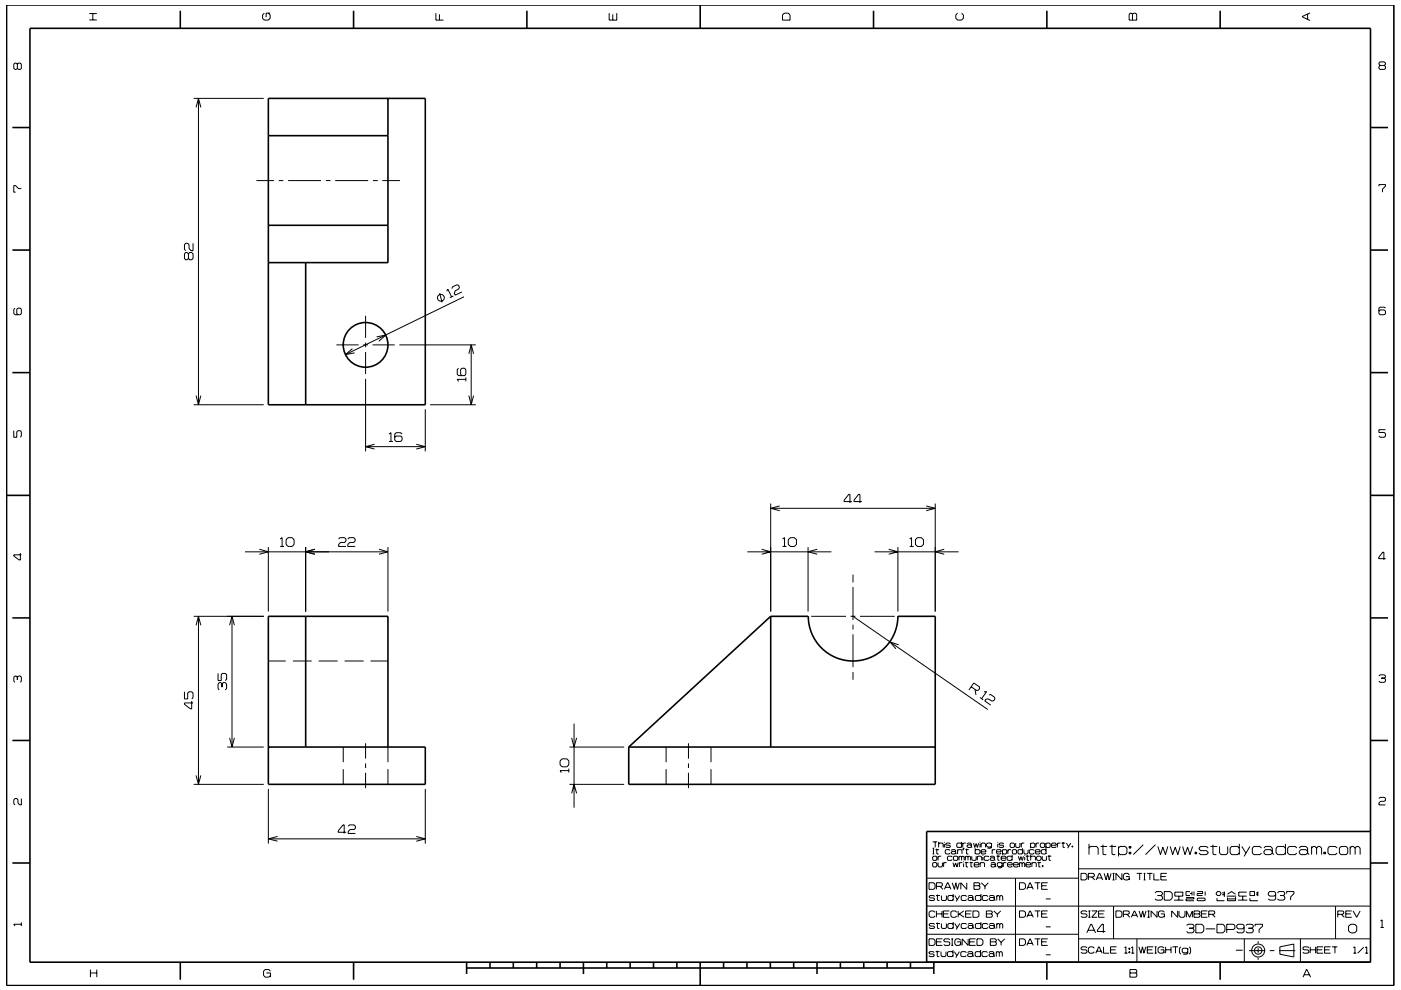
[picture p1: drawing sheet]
<svg xmlns="http://www.w3.org/2000/svg" width="297mm" height="210mm" viewBox="0 0 297 210" stroke-linecap="round" stroke-linejoin="round" font-family="sans-serif">
<g fill="none" stroke="#000" stroke-width=".21">
<path d="M3.7 13.6l-.3-.2h-.2l-.3 .2v.9l.3 .2 .5-.2M3.7 13.6l.2-.2h.4l.2 .2v.9l-.2 .2h-.4l-.2-.2M3.7 13.6v.9M18.9 4.2h1.6M18.9 2.9h1.6M19.7 2.9v1.3M56 2.8l-.3 .4v.7l.3 .4h.9l.4-.4v-.7l-.4-.4M57.3 2.8h-.9v.9M92.4 2.8v1.5h1.6M93.2 3v1.3M129.2 2.8v1.5h1.6v-1.5M129.9 3v1.3"/>
<path d="M166.3 2.8h.8l.4 .4v1.1h-1.6v-1.1zM203 2.8l-.4 .4v.7l.4 .4h.9l.4-.4v-.7l-.4-.4M239.6 2.8h.3l.2 .2 .3-.2h.3l.3 .2v1.3h-1.6v-1.3zM240.1 3v1.3M277.2 3v1.1M277.7 2.7l-1.6 .8v.1l1.6 .8M292.6 13.9l-.2-.3v-.2l.2-.3h.9l.2 .3v.2l-.2 .3M292.6 13.9l-.2 .2v.4l.2 .2h.9l.2-.2v-.4l-.2-.2M292.6 13.9h.9M41.1 20.9h14.8M41.6 22.8l.5-1.9 .5 1.9M42.1 20.9v64.9"/>
<path d="M54.4 38.3h3.7M59.1 38.3h1M61.1 38.3h7M69.1 38.3h1M71.1 38.3h7M79.1 38.3h1M81.1 38.3h3.7M292.4 39.5v-.3h1.3v.3l-.6 .6v.7M4.5 40h-.6l-.6-.6h-.4v1.4h.4M40 53.8l-.3-.3h-.3l-.3 .3v1l.3 .3h.3l.3-.3M40 53.8l.2-.3h.4l.3 .3v1l-.3 .3h-.4l-.2-.3M40 53.8v1"/>
<path d="M40.9 51.6v1.6h-.4l-.4-.5v-.8l-.3-.3h-.4l-.3 .3v1l.3 .3M3.2 65.4l-.3 .2v.9l.3 .3h1.1l.2-.3v-.9l-.2-.2h-.5l-.2 .2v.9l.2 .3M71.3 73.1h4.7M74.7 73.9l-1.5 1.3 2-.4M77 73.1h1M77.5 67v4.7M77.5 72.7v1M77.5 74.7v4.6M79 73.1h4.7M79.8 71.5l2-.4-1.5 1.3M84.7 73.1h16.2M93.2 62.2l.5 1.9"/>
<path d="M94.7 61.8l.3-.5 .8 1.7M95.8 61.2l.2-.4 .9-.4 .3 .1 .2 .4-.1 .4-.8 .4-.2 .5 .2 .4 1.4-.7M96.1 62.8l-.7 .4M97.2 78.1l-.3 .3v1l.3 .3h1.3l.3-.3v-1l-.3-.3h-.6l-.2 .3v1l.2 .3M98.4 62.9l-25.2 12.3M99.4 75l.5-1.9 .5 1.9M99.9 73.1v12.7M293.7 65.4l-.2-.3h-.9l-.2 .3v1.1l.2 .3h.9l.2-.3v-.5l-.2-.3h-.9l-.2 .3M2.9 91.3v1.4h.7v-1.1l.2-.3h.5l.2 .3v.9l-.2 .2M41.1 85.8h14.8M41.6 83.9l.5 1.9 .5-1.9M77.5 80.3v15.4"/>
<path d="M77.5 94.7h12.7M79.4 94.2l-1.9 .5 1.9 .5M82.5 92.1l.4-.3v1.8M82.5 93.6h.8M85.3 92.1l-.3-.3h-1l-.3 .3v1.2l.3 .3h1l.3-.3v-.6l-.3-.2h-1l-.3 .2M88.3 94.2l1.9 .5-1.9 .5M90.2 86.8v9M91.2 85.8h9.7M98.8 80.5h-1.9l.3 .4M98.8 80v.9M99.4 83.9l.5 1.9 .5-1.9M293.7 91.1h-1.3v.6h1.1l.2 .3v.5l-.2 .2h-.9l-.2-.2"/>
<path d="M4.3 117.3v1.5h-.2l-1.2-.9v-.2h1.6M51.9 117h30.4M55 116.5l1.9 .5-1.9 .6M56.9 116v13.7M59.4 115.9h.8M59.4 114.3l.4-.3v1.9M60.7 114.5l.4-.5h.8l.5 .5v1l-.5 .4h-.8l-.4-.4zM64.8 116v13.7M66.8 116.5l-2 .5 2 .6M71.8 114.3l.2-.3h1.1l.3 .3v.5l-.3 .3h-.9l-.4 .4v.4h1.6M73.7 114.3l.3-.3h1l.3 .3v.5l-.3 .3h-.8l-.5 .4v.4h1.6M80.3 116.5l2 .5-2 .6"/>
<path d="M82.3 116v13.7M158.5 117h17.8M161.5 116.5l1.9 .5-1.9 .6M163.4 106.8v22.9M163.4 107.8h34.9M165.3 107.3l-1.9 .5 1.9 .5M165.9 115.9h.8M165.9 114.3l.4-.3v1.9M167.1 114.5l.5-.5h.8l.5 .5v1l-.5 .4h-.8l-.5-.4zM171.3 116v13.7M173.3 116.5l-2 .5 2 .6M180.6 106.4h-1.7v-.3l1.1-1.2h.2v1.8"/>
<path d="M182.7 106.4h-1.6v-.3l.9-1.2h.3v1.8M185.4 117h17.8M188.4 116.5l2 .5-2 .6M190.4 116v13.7M192.9 114.3l.4-.3v1.9M192.9 115.9h.8M194.1 114.5l.4-.5h.9l.4 .5v1l-.4 .4h-.9l-.4-.4zM196.4 107.3l1.9 .5-1.9 .5M198.3 106.8v22.9M200.2 116.5l-1.9 .5 1.9 .6M293.8 118.5h-1.5v-.3l.9-1.1h.2v1.6M41.1 130.7h14.8"/>
<path d="M41.6 132.6l.5-1.9 .5 1.9M42.1 130.7v35.7M48.7 132.6l.5-1.9 .5 1.9M49.2 130.7v27.8M172 130.7h7.4M180.3 130.7h1.1M180.8 121.9v1.6M180.8 124.5v7M180.8 132.5v1M180.8 134.5v7M180.8 130.7l28.6 19.8M182.3 130.7h7.4"/>
<path d="M190.5 136.8l-1.8-.7 1.3 1.5M3.7 143.6l-.3-.2h-.2l-.3 .2v.9l.3 .2M3.7 143.6l.2-.2h.4l.2 .2v.9l-.2 .2M3.7 143.6v.6M39.1 146.7v1.5h.7v-1.2l.3-.3h.5l.3 .3v1l-.3 .2M40.6 148.7v1.7h-.2l-1.3-1v-.3h1.8M46.2 142.8v1.6h.7v-1.3l.3-.3h.5l.3 .3v1l-.3 .3M47.1 145.1l-.3-.3h-.3l-.3 .3v.9l.3 .3M47.1 145.1l.2-.3h.4l.3 .3v.9l-.3 .3M47.1 145.1v.7M48.2 158.5h7.7M48.7 156.5l.5 1.9 .5-1.9"/>
<path d="M56.9 140.2h3.7M62.1 140.2h4M67.6 140.2h4M72.8 158.5v3.2M73.1 140.2h4M77.5 157.6v3.3M78.6 140.2h3.7M82.3 158.5v3.2M120.7 158.5h11.6M121.2 156.5l.5 1.9 .6-1.9M121.7 153.5v17.8M141.2 158.5v3.2"/>
<path d="M146 157.6v3.3M150.7 158.5v3.2M180.8 142.5v1.7M205.9 145.7l1.2 .8 .4-.1 .2-.4-.1-.3-1.1-.8-1.1 1.4M206.7 146.2l.2 1.2M207.8 147.9l.6 .6M208.6 146.7h.6l-1.1 1.5M209.7 147.4l.4-.1 .8 .6v.4l-.2 .3-.4 .1-.7-.5-.6 .1-.2 .4 1.3 .9M292.4 143.4l.2-.3h.9l.2 .3v.2l-.2 .2M292.9 143.8h.6M293.5 143.8l.2 .3v.4l-.2 .2h-.9l-.2-.2M4.5 169.4v1.3h-.3l-.4-.4v-.7l-.2-.2h-.4l-.3 .2v.9l.3 .2"/>
<path d="M41.1 166.4h14.8M41.6 164.5l.5 1.9 .5-1.9M56.9 167.3v11.6M56.9 177.9h33.3M58.8 177.4l-1.9 .5 1.9 .5M72.8 163.1v3.3M73.4 176.5h-1.7v-.3l1-1.2h.3v1.8M73.8 175.3l.3-.3h1l.2 .3v.4l-.2 .2h-.9l-.4 .5v.4h1.5M77.5 161.9v1M77.5 163.9v3.3M82.3 163.1v3.3M88.3 177.4l1.9 .5-1.9 .5"/>
<path d="M90.2 167.3v11.6M119.2 160.9h1l.4 .5v.8l-.4 .4h-1l-.5-.4v-.8zM120.6 163.4h-1.9l.3 .5M120.6 163v.9M120.7 166.4h11.6M121.2 168.3l.5-1.9 .6 1.9M141.2 163.1v3.3M146 161.9v1M146 163.9v3.3M150.7 163.1v3.3M197.7 178.6h1M197.7 179.9h.4"/>
<path d="M197.9 179.9v1.2M198.3 178.6v1.1M198.6 180v1.1h.4M199 179l.2-.2h.6l.2 .2v.7M199 178.6v1.1M200.2 178.6v.1M200.2 179v.7M201.5 179l-.2-.2h-.6l-.2 .3 .2 .2h.6l.2 .3-.2 .1h-.6l-.2-.1M203.9 179l-.2-.2h-.7l-.1 .2v.6l.1 .1h.7l.2-.1M203.9 178.6v1.1M204.1 178.8v.9M204.2 179.9h.2l-.2 .4z"/>
<path d="M204.3 179.9l-.1 .4M204.8 178.8h-.5l-.2 .2M204.9 180v1.1h.4M205 179l.2-.2h.6l.2 .2v.6M206 179.4l-.2-.2h-.6l-.2 .2 .2 .3h.6l.2-.1M206 179.6l.1 .1M206.4 178.8l.3 .9 .3-.8 .2 .8 .3-.9M206.8 179.9v1.2M207.8 178.6v.1M207.8 179v.7M208 179l.2-.2h.5l.3 .2v.7M208 178.8v.9"/>
<path d="M210.2 179l-.2-.2h-.6l-.2 .2v.4l.2 .3h.6l.2-.3M210.2 178.8v.9l-.2 .2h-.6M211.5 178.6v.1M211.5 179v.7M212.8 179l-.2-.2h-.6l-.2 .3 .2 .2h.6l.2 .3-.2 .1h-.6l-.2-.1M214.3 178.8h.6l.2 .2v.6l-.2 .1h-.6l-.1-.1v-.6zM215.3 178.8v.8l.2 .1h.6l.1-.1v-.8M216.5 178.8v.9M216.8 179.9v1.2M217.2 178.8h-.5l-.2 .2M218.5 179l.2-.2h.5l.2 .2v.6l-.2 .1h-.5l-.2-.1M218.5 178.8v1.1"/>
<path d="M219.7 178.8v.9M220.3 178.8h-.5l-.1 .2M220.6 179l.2-.2h.5l.2 .2v.6l-.2 .1h-.5l-.2-.1zM221.7 179l.3-.2h.5l.2 .2v.6l-.2 .1h-.5l-.3-.1M221.7 178.8v1.1M221.8 179.9v1.2M222.9 179.3h1l-.1-.5h-.7l-.2 .2v.6l.2 .1h.7l.1-.1M224.2 178.8v.9M224.8 178.8h-.4l-.2 .2M225.1 178.8h.7M225.4 178.6v1.1h.4M226.1 178.8l.5 .8"/>
<path d="M227 178.8l-.6 1.1M227.3 179.4h.2v.3h-.2zM227.4 179.4v.3M228.7 176.4v27.7M230.9 179.9l.3-.4h1.3l.3 .4v1.4M230.9 179v2.3M233.3 179.5h1.4M233.8 179.2v1.9l.2 .2h.6M235.2 179.5h1.4M235.8 179.2v1.9l.2 .2h.5M237.1 179.9l.4-.4h1l.4 .4v1l-.4 .4h-1l-.4-.4M237.1 179.5v2.1"/>
<path d="M239.4 179.5h.4v.4h-.4zM239.6 179.5v.4M242.4 179.2l-2.1 2.1M245 179.2l-2.1 2.1M245.5 179.5l.5 1.8 .5-1.6 .6 1.6 .5-1.8M248.1 179.5l.5 1.8 .6-1.6 .5 1.6 .5-1.8M250.7 179.5l.5 1.8 .6-1.6 .5 1.6 .6-1.8M256.2 179.9l-.4-.4h-1.2l-.4 .4 .4 .5h1.2l.4 .5-.4 .4h-1.2l-.4-.4M256.6 179.5h1.5M257.2 179.2v1.9l.1 .2h.6M258.6 179.5v1.4l.3 .4h1.1l.3-.4v-1.4M262.8 179.9l-.4-.4h-1.2l-.4 .4v1l.4 .4h1.2l.4-.4"/>
<path d="M262.8 179v2.3M263.3 179.5l.9 1.4M265 179.5l-1.2 2.1M267.5 179.9l-.4-.4h-1.2l-.4 .4v1l.4 .4h1.2l.4-.4M268 179.9l.3-.4h1.1l.3 .4v1M272.5 179.9l-.3-.4h-1.3l-.3 .4v1l.3 .4h1.3l.3-.4M272.5 179v2.3M274.9 179.9l-.3-.4h-1.2l-.4 .4v1l.4 .4h1.2l.3-.4M275.5 179.9l.3-.4h1.1l.3 .4v1M278.1 179.9l.3-.4h.4l.3 .4M278.1 179.5v1.8M279.1 179.9l.4-.4h.3l.4 .4v1.4"/>
<path d="M279.1 179.9v1.4M283.5 179.9l-.4-.4h-1.2l-.3 .4v1l.3 .4h1.2l.4-.4M284 179.9l.3-.4h1.1l.3 .4v1l-.3 .4h-1.1l-.3-.4zM286.3 179.9l.3-.4h.3l.4 .4M286.3 179.5v1.8M287.3 179.9l.4-.4h.3l.4 .4v1.4M287.3 179.9v1.4M292.4 169.4l.2-.3h.9l.2 .3v.3l-.2 .3h-.8l-.3 .3v.4h1.3M4.5 195.7v.7M4.5 196h-1.6l.3 .4M196.5 198.2h32.2M196.5 192.2h94.1"/>
<path d="M196.6 186.3h32.1M197 199.1h.9l.3 .4v.7l-.3 .3h-.9zM197 187.2h.9l.3 .4v.7l-.3 .3h-.9zM197.7 181.1h.4M197.7 181.8l.2-.2h.6l.1 .2v.5l-.1 .2h-.6l-.2-.2zM197.7 183.1l.2-.1h.6l.1 .1v.6l-.1 .2h-.6l-.2-.2zM198.2 190.2l-.2-.3h-.8l-.2 .3 .2 .3h.8l.2 .3-.2 .2h-.8l-.2-.2M198.2 196.1l-.2-.2h-.8l-.2 .2 .2 .3h.8l.2 .2-.2 .3h-.8l-.2-.2M198.2 193.5l-.2-.3h-.7l-.3 .3v.8l.3 .3h.7l.2-.3M198.3 180.2h.8M198.5 189.9h.8M198.5 195.9h.8"/>
<path d="M198.5 188h1.1l.2-.2v-.4l-.2-.2h-1.1v1.4M198.5 199.8h1.1M198.5 193.2v1.4M198.5 193.8h1.2M198.7 189.7v1.2l.5 .1M198.7 195.7v1.1l.5 .1M198.9 183v.7l.2 .2h.5l.2-.2v-.7M198.9 181.6v.9M199.3 188l.6 .6M199.6 181.6h-.5l-.2 .2M199.6 189.9v.9l.2 .2h.6l.3-.2v-.9M199.6 195.9v.8l.2 .2h.6l.3-.2v-.8"/>
<path d="M199.7 193.2v1.4M199.8 199.1h-1.3v1.4h1.3M200 193.8h1.1M200.1 183v.9M200.2 188.6l.7-1.4h.1l.6 1.4M200.4 188.2h1M200.7 183h-.5l-.1 .1M201.3 193.2h-1.3v1.4h1.3M201.4 199.3l-.2-.2h-.9l-.2 .5 .2 .2h.9l.2 .2v.3l-.2 .2h-.9l-.2-.2M201.4 180.4l-.1-.2h-.7l-.2 .2v.5l.2 .2h.7l.1-.2M201.7 180.4l.2-.2h.5l.2 .2v.5M201.7 199.1h.4"/>
<path d="M201.9 199.1v1.4M201.9 187.2l.5 1.4 .2-1.4 .4 1.4 .4-1.4M201.9 181.8l-.2-.2h-.7l-.1 .2v.5l.1 .2h.7l.2-.2M202.1 183l.2 .9 .3-.9 .3 .9 .3-.9M202.1 190.2l-.2-.3h-.7l-.2 .3v.6l.2 .2h.7l.2-.2M202.1 196.1l-.2-.2h-.7l-.2 .2v.6l.2 .2h.7l.2-.2M202.1 189.6v1.4M202.1 195.6v1.3M202.1 181.8l.2-.2h.6l.2 .2v.5l-.2 .2h-.6l-.2-.2zM202.4 189.9l.5 .9M202.4 195.9l.5 .8M202.6 180.8l-.2-.2h-.5l-.2 .2 .2 .3h.5l.2-.2"/>
<path d="M202.6 180.9l.2 .2M202.9 193.5l-.3-.3h-.7l-.3 .3v.8l.3 .3h.7l.3-.3M202.9 199.8h.8v.7M203 180.4l.2-.2h.6l.2 .2v.7M203 180.2v.9M203.2 193.2v1.4M203.3 181.8l.2-.2 .4 .2M203.3 181.6v.9M203.4 193.8l1 .8M203.4 183v.9M203.5 189.9l-.8 1.3M203.5 195.9l-.8 1.2"/>
<path d="M203.7 199.5l-.3-.4h-.7l-.3 .4v.7l.3 .3h.7l.3-.3M203.9 181.8v.7M203.9 181.8l.1-.2 .4 .2v.7M204 183h-.4l-.2 .1M204.3 182.7v.2M204.3 183.1v.8M204.3 193.2l-1.1 .8M204.6 183h.7M204.7 180.2h.7M204.7 181.6v.9M204.7 181.8l.1-.2 .4 .2M204.7 193.8h1.1"/>
<path d="M204.8 182.8v1l.4 .1M204.9 190.2l-.2-.3h-.7l-.2 .3v.6l.2 .2h.7l.2-.2M204.9 196.1l-.2-.2h-.7l-.2 .2v.6l.2 .2h.7l.2-.2M205 187.2v1.4l-1.3-1.4v1.4M205.2 190.2l.2-.3h.7l.2 .3v.6M205.2 196.1l.2-.2h.7l.2 .2v.6M205.2 181.8v.7M205.2 181.8l.2-.2 .4 .2v.7M205.3 199.1v1.4l-1.3-1.4v1.4M205.6 183h.7M205.6 199.8h1M205.9 182.8v1l.3 .1"/>
<path d="M206 193.2h-1.3v1.4h1.3M206 181.6v.7l.2 .2h.6l.2-.2v-.7M206.3 193.2h1l.3 .3v.8l-.3 .3h-1zM206.3 190.6l-.2-.2h-.7l-.2 .2 .2 .4h.7l.2-.2M206.3 196.5l-.2-.2h-.7l-.2 .2 .2 .4h.7l.2-.2M206.3 190.8l.2 .2M206.3 196.7l.2 .2M206.5 187.2h1.1l.2 .2-.2 .5 .2 .2v.3l-.2 .2h-1.1zM206.5 187.9h1.1M206.5 183.4h1.1l-.2-.4h-.7l-.2 .1v.6l.2 .2h.7l.2-.2M206.8 180.4l.1-.2h.7l.2 .2v.5l-.2 .2h-.7l-.1-.2M206.8 199.1h-1.2v1.4h1.2"/>
<path d="M207.1 199.1h1l.3 .4v.7l-.3 .3h-1zM207.2 181.8l.2-.2h.5l.2 .2v.7M207.2 181.6v.9M207.8 183.1l.2-.1h.6l.1 .1v.8M207.8 183v.9M208 190.2l-.2-.3h-.8l-.2 .3v.6l.2 .2h.8l.2-.2M208 196.1l-.2-.2h-.8l-.2 .2v.6l.2 .2h.8l.2-.2M208 189.6v1.4M208 195.6v1.3M208 180.7h1v-.3l-.2-.2h-.6l-.2 .2v.5l.2 .2h.6l.2-.2M208.1 187.2l.7 .8M208.4 181.3v.2"/>
<path d="M208.4 181.8v.7M208.8 188v.6M209.1 193.2h1.1l.2 .2-.2 .4 .2 .2v.3l-.2 .3h-1.1zM209.1 193.8h1.1M209.5 190.2l-.3-.3h-.7l-.2 .3v.6l.2 .2h.7l.3-.2M209.5 196.1l-.3-.2h-.7l-.2 .2v.6l.2 .2h.7l.3-.2M209.5 187.2l-.7 .8M209.7 181.8l-.2-.2h-.7l-.1 .2v.5l.1 .2h.7l.2-.2M209.7 190.2l.3-.3h.6l.2 .3v.6M209.7 196.1l.3-.2h.6l.2 .2v.6M209.9 181.8l.2-.2h.5l.3 .2v.5M210 199.1h1l.2 .2-.2 .5 .2 .2v.3l-.2 .2h-1z"/>
<path d="M210 199.8h1M210.1 183.1l.2-.1h.5l.2 .1v.6M210.4 180.2v.9M210.7 193.2l.8 .7M210.8 190.6l-.2-.2h-.6l-.3 .2v.2l.3 .2h.6l.2-.2M210.8 196.5l-.2-.2h-.6l-.3 .2v.2l.3 .2h.6l.2-.2M210.8 190.8l.2 .2M210.8 196.7l.2 .2M210.9 182.2l-.3-.3h-.5l-.2 .3 .2 .3h.5l.3-.2M210.9 182.3l.1 .2M211 183.5l-.2-.2h-.5l-.2 .2 .2 .4h.5l.2-.2M211 183.7l.2 .2"/>
<path d="M211 180.2h-.4l-.2 .2M211.3 181.6h.7M211.3 180.7h1l-.2-.5h-.6l-.2 .2v.5l.2 .2h.6l.2-.2M211.3 190.2l.2-.3 .5 .3M211.3 189.9v1.1M211.3 195.9v1M211.3 196.1l.2-.2 .5 .2M211.5 193.9v.7M211.5 199.1l.8 .8M211.6 181.4v1l.3 .1M212 190.2l.2-.3 .4 .3v.8M212 190.2v.8"/>
<path d="M212 196.1v.8M212 196.1l.2-.2 .4 .2v.8M212.2 193.2l-.7 .7M212.3 182h1v-.2l-.2-.2h-.6l-.2 .2v.5l.2 .2h.6l.2-.2M212.3 199.9v.6M212.5 183.1l-.2-.1h-.7l-.2 .1v.5l.2 .2h.7l.2-.2M212.5 183v.9l-.2 .2h-.7M212.6 180.4l.1-.2h.6l.1 .2v.5l-.1 .2h-.6l-.1-.2M212.6 180.2v1.1M212.7 183v.9M213 199.1l-.7 .8M213.4 183h-.5l-.2 .1"/>
<path d="M213.6 183.4h1l-.1-.4h-.7l-.2 .1v.6l.2 .2h.7l.1-.2M213.7 180.2v.9M214.4 180.2h-.5l-.2 .2M214.6 181.8l-.2-.2h-.7l-.2 .2v.5l.2 .2h.7l.2-.2M214.6 181.3v1.2M214.6 180.4l.2-.2h.5l.2 .2v.5l-.2 .2h-.5l-.2-.2zM214.9 183.4h1l-.2-.4h-.6l-.2 .1v.6l.2 .2h.6l.2-.2M215.3 186.3v17.8M215.9 181.6l.3 .9 .2-.8 .3 .8 .3-.9M216.2 183v.9M216.2 183.1l.2-.1 .3 .1M216.2 199.1h.9l.3 .4v.7l-.3 .3h-.9z"/>
<path d="M216.2 187.2h.9l.3 .4v.7l-.3 .3h-.9zM216.2 193.2h.9l.3 .3v.8l-.3 .3h-.9zM216.7 183.1l.2-.1 .4 .1v.8M216.7 183.1v.8M216.8 180.4l-.2-.2h-.6l-.2 .2v.5l.2 .2h.6l.2-.2M217.1 180.2v.7l.2 .2h.5l.2-.2v-.7M217.3 181.3v.2M217.3 181.8v.7M217.5 183.4h1l-.1-.4h-.7l-.2 .1v.6l.2 .2h.7l.1-.2M217.5 181.6h.8M217.7 194.6l.7-1.4 .7 1.4M217.7 188.6l.7-1.4 .7 1.4"/>
<path d="M217.8 181.4v1l.4 .1M217.9 194.1h1M217.9 188.2h1M218.5 181.8l.2-.2h.6l.2 .2v.7M218.5 181.3v1.2M218.8 183.1l.2-.1h.5l.2 .1v.8M218.8 183v.9M219.2 180.4l-.1-.2h-.7l-.2 .2v.5l.2 .2h.7l.1-.2M219.4 199.1h1.2M219.4 193.2h1.2M219.4 187.2h1.2M219.5 180.7h1l-.2-.5h-.6l-.2 .2v.5l.2 .2h.6l.2-.2"/>
<path d="M219.8 181.8l.2-.2h.5l.2 .2v.5l-.2 .2h-.5l-.2-.2zM220 183h.7M220 187.2v1.4M220 193.2v1.4M220 199.1v1.4M220.3 182.8v1l.3 .1M220.8 199.8h1.1M220.8 193.8h1.1M220.8 187.9h1.1M221 183.6h.1v.2h-.1zM221 181.6v.7l.1 .2h.6l.2-.2v-.7M221.1 183.6v.2"/>
<path d="M221.7 196.6h1.1M221.7 190.7h1.1M221.8 180.4l-.2-.2h-.6l-.2 .2v.5l.2 .2h.6l.2-.2M222.1 199.1h-1.3v1.4h1.3M222.1 187.2h-1.3v1.4h1.3M222.1 193.2h-1.3v1.4h1.3M222.1 181.6h.8M222.4 181.4v1l.4 .1M228.7 199.1h61.9M228.7 184.3h61.9M229.2 185.2h.9l.4 .4v.7l-.4 .3h-.9zM230.4 197.9l.9-1.9h.1l.9 1.9"/>
<path d="M230.5 193.4l-.2-.2h-.9l-.2 .2 .2 .4h.9l.2 .2v.3l-.2 .3h-.9l-.2-.3M230.7 197.3h1.3M230.8 186h1l.2-.2v-.3l-.2-.3h-1v1.4M230.8 193.2h.4M230.8 194.6h.4M231 193.2v1.4M231.5 186l.6 .6M231.5 193.2h1.1l-1.1 1.4h1.1M232.4 186.6l.6-1.4h.2l.6 1.4M232.6 186.2h1M232.9 193.8h1.1M234.1 185.2l.4 1.4 .4-1.4 .3 1.4 .4-1.4"/>
<path d="M234.2 193.2h-1.3v1.4h1.3M234.4 197.6h-1.7v-.3l.9-1.3h.3v1.9M235.9 185.2h.4M235.9 186.6h.4M236.1 185.2v1.4M236.1 192.2v6.9M236.6 193.2h1l.3 .3v.8l-.3 .3h-1zM237.9 185.2v1.4l-1.3-1.4v1.4M238.2 193.9h1l.2-.2v-.3l-.2-.2h-1v1.4M238.7 185.9h.7v.7M238.9 193.9l.7 .7M239.4 180.8h.4v.3h-.4z"/>
<path d="M239.4 185.6l-.3-.4h-.6l-.3 .4v.7l.3 .3h.6l.3-.3M239.6 180.8v.3M239.9 194.6l.6-1.4 .7 1.4M240.1 194.1h.9M241 185.2h1.1M241 199.1v5M241.5 193.2l.4 1.4 .4-1.4 .3 1.4 .4-1.4M241.6 185.2v1.4M242.5 185.2h.4M242.5 186.6h.4M242.7 185.2v1.4M243.2 185.2h1.1"/>
<path d="M243.3 193.2h.5M243.3 194.6h.5M243.5 193.2v1.4M243.8 185.2v1.4M244.6 185.2v1.4h1.2M244.9 189.4l.3-.3h1l.3 .3v.2l-.3 .3M245.3 193.2v1.4l-1.2-1.4v1.4M245.4 189.9h.8M246.1 193.8h.8v.8M246.1 185.9h1.1M246.2 189.9l.3 .3v.5l-.3 .2h-1l-.3-.2M246.8 189.1h1.3l.4 .4v1l-.4 .4h-1.3z"/>
<path d="M246.9 193.5l-.4-.3h-.6l-.3 .3v.8l.3 .3h.6l.4-.3M247.4 185.2h-1.3v1.4h1.3M248.9 190.9h2M249.1 189.2h1.7v.9h-1.7zM249.7 193.2v1.4l-1.3-1.4v1.4M249.9 190.1v.8M250 193.2v1.1l.3 .3h.6l.3-.3v-1.1M251.5 190.4h1.6v.3h-1.6v.3h1.6M251.5 194.6v-1.4l.7 1.4 .6-1.4v1.4M251.6 196.3l.3-.3h1l.3 .3v.3l-.3 .3M252.1 196.9h.8M252.3 189.1h-.8v.8h.8"/>
<path d="M252.3 189.5h.4M252.7 189.1v.8M252.9 196.9l.3 .2v.5l-.3 .3h-1l-.3-.3M253.1 193.2h1.1l.2 .2-.2 .4 .2 .3v.2l-.2 .3h-1.1zM253.1 193.8h1.1M253.2 189.1v.8M253.4 180.8h.3v.3h-.3zM253.5 196h1.3l.4 .5v.9l-.4 .5h-1.3zM253.5 180.8v.3M253.8 189.1h1.2v.4h-1.2v.4h1.2M254 190.5h1.4l.1 .4-.1 .1h-1.4l-.2-.1zM254.7 193.8h1.1"/>
<path d="M255.5 189.1v.8M255.6 197h2M256 193.2h-1.3v1.4h1.3M256.3 193.9h1l.3-.2v-.3l-.3-.2h-1v1.4M257 193.9l.6 .7M258 196h1.3l.4 .5v.9l-.4 .5h-1.3zM258 190.5v.5h1.6M258.1 189.1h.5l.3 .3v.2l-.3 .3h-.5l-.2-.3v-.2zM259.1 189.4h.5M259.1 189.8h.5M259.6 189.1v1.1M260.1 190.1h2"/>
<path d="M260.1 197.1h1.4l.3-.2v-.6l-.3-.3h-1.4v1.9M260.3 190.7h1.7M260.3 190.4v.6h1.7v-.6M260.3 189.6l.8-.5 .9 .5M262.5 190.9h2M263.5 190.1v.8M263.8 196.7l-.3 .3h-1l-.3-.3v-.4l.3-.3h1l.3 .3v1.3l-.3 .3h-1l-.3-.3M263.8 199.1v5M264.2 196.3l.3-.3h.9l.3 .3v.3l-.3 .3M264.3 189.2h-1.7v.9h1.7M264.7 196.9h.7M265 189.1h1v.8h-1z"/>
<path d="M265 190.5v.5h1.7M265.4 196.9l.3 .2v.5l-.3 .3h-.9l-.3-.3M266.1 196.5v-.5h1.6v.5l-.7 .6v.8M266.3 189.4h.4M266.3 189.8h.4M266.7 189.1v1M266.7 199.6v.5M269.7 180.6l-.3-.4h-1.1l-.3 .4v.3l.3 .4h1.1l.3-.4M269.7 180.9l.4 .4M270.5 189.8l-.3 .3h-1l-.3-.3v-.4l.3-.3h1l.3 .3v1.3l-.3 .2h-1l-.3-.2M270.8 189.4l.3-.3h1l.3 .3v.2l-.3 .3M271.4 189.9h.7"/>
<path d="M272.1 189.9l.3 .3v.5l-.3 .2h-1l-.3-.2M272.8 189.5v-.4h1.6v.4l-.8 .7v.7M275.7 199.1v5M277.2 180.6l-.3-.4h-1.1l-.3 .4v.3l.3 .4h1.1l.3-.4M277.2 180.9l.4 .4M280.7 180.8h.3v.3h-.3zM280.9 180.8v.3M283.2 192.2v6.9M283.6 193.9h1.1l.2-.2v-.3l-.2-.2h-1.1v1.4M284.4 193.9l.6 .7M285.3 193.8h1.1M285.9 196.5l.5-.5h.8l.5 .5v.9l-.5 .5h-.8l-.5-.5z"/>
<path d="M286.6 193.2h-1.3v1.4h1.3M286.9 193.2l.8 1.4 .7-1.4M292.7 195.4l.3-.3v1.6M292.7 196.7h.7M19.2 206.4h1.3M19.2 205.7v1.6M20.5 205.7v1.6M56.5 206.4h.9v.9M57.4 206l-.4-.4h-.8l-.3 .4v.9l.3 .4h.8l.4-.4M198.1 202l-.2-.2h-.8l-.2 .2 .2 .3h.8l.2 .3-.2 .3h-.8l-.2-.2M198.4 201.8h.8M198.7 201.6v1.2l.4 .1"/>
<path d="M199.5 201.8v.9l.2 .2h.7l.2-.2v-.9M201.7 200.5h.4M202.1 202l-.3-.2h-.7l-.2 .2v.7l.2 .2h.7l.3-.2M202.1 201.5v1.4M202.3 201.8l.6 .9M203.4 201.8l-.8 1.3M204.9 202l-.3-.2h-.7l-.2 .2v.7l.2 .2h.7l.3-.2M205.1 202.1l.3-.3h.6l.2 .3v.6M206.2 202.5l-.2-.2h-.6l-.3 .2v.2l.3 .2h.6l.2-.2M206.2 202.7l.3 .2M207.9 202.1l-.2-.3h-.7l-.2 .3v.6l.2 .2h.7l.2-.2M207.9 201.5v1.4"/>
<path d="M209.4 202.1l-.2-.3h-.8l-.2 .3v.6l.2 .2h.8l.2-.2M209.7 202.1l.2-.3h.6l.2 .3v.6M210.7 202.5l-.2-.2h-.6l-.2 .2 .2 .4h.6l.2-.2M210.7 202.7l.2 .2M211.2 201.8v1.1M211.2 202.1l.2-.3 .5 .3M211.9 202.1l.2-.3 .4 .3v.8M211.9 202.1v.8M217.7 200.5l.7-1.4 .7 1.4M217.9 200.1h1M221.7 202.5h1.1M230.5 201l-.2-.2h-.9l-.2 .4 .2 .3h.9l.2 .2v.3l-.2 .2h-.9l-.2-.2"/>
<path d="M232 201.1l-.3-.3h-.6l-.3 .3v.8l.3 .3h.6l.3-.3M232.3 202.2l.7-1.4 .7 1.4M232.5 201.8h1M234 200.8v1.4h1.2M235.5 201.5h1M236.7 200.8h-1.2v1.4h1.2M238.4 202.2h.7M238.4 201l.3-.2v1.4M239.3 201.1h.3v.2h-.3zM239.3 201.9h.3v.2h-.3zM239.4 201.1v.2M239.4 201.9v.2"/>
<path d="M239.6 205.6h1.2l.2 .3-.2 .5 .2 .2v.4l-.2 .3h-1.2zM239.6 206.4h1.2M239.9 202.2h.6M239.9 201l.3-.2v1.4M241.5 200.8l.4 1.4 .3-1.4 .3 1.4 .4-1.4M243.2 201.5h1.1M244.5 200.8h-1.3v1.4h1.3M244.8 200.8h.4M244.8 202.2h.4M245 200.8v1.4M246.1 201.5h.7v.7M246.8 201.1l-.3-.3h-.6l-.4 .3v.8l.4 .3h.6l.3-.3"/>
<path d="M247.1 201.5h1.2M247.1 200.8v1.4M248.3 200.8v1.4M248.6 200.8h1.2M249.2 200.8v1.4M250.4 200.8a1.09 1.09 0 0 0 0 1.6M251.8 201.3l-.2-.2h-.7l-.2 .2v.6l.2 .2h.7l.2-.2M251.8 201.1v1.1l-.2 .2h-.7M252.1 200.8a1.1 1.1 0 0 1 0 1.6M262 201.5h1.5M264.8 201.6h3.4M266.7 201.1v1"/>
<path d="M266.7 203.1v.5M269.2 201.6h1M271.2 201.6h3.4M274.3 203l-2.9-.6v-1.6l2.9-.6v2.8M276.3 207.3l.7-1.6h.1l.8 1.6M276.5 206.8h1.1M277.5 201l-.2-.2h-.9l-.2 .4 .2 .3h.9l.2 .2v.3l-.2 .2h-.9l-.2-.2M277.8 201.5h1.1M277.8 200.8v1.4M278.9 200.8v1.4M279.2 201.5h1.1M280.5 200.8h-1.3v1.4h1.3"/>
<path d="M280.8 201.5h1.1M282.1 200.8h-1.3v1.4h1.3M282.4 200.8h1.1M283 200.8v1.4M286.9 202.2h.7M286.9 201l.4-.2v1.4M289.1 200.9l-1.2 1.3M289.4 202.2h.7M289.4 201l.4-.2v1.4"/>
<circle cx="93.5" cy="63.2" r=".74"/>
<circle cx="266.8" cy="201.6" r="1.38"/>
<circle cx="266.8" cy="201.6" r=".79"/>
</g>
<g fill="none" stroke="#000" stroke-width=".34">
<path d="M1.4 1.1h294.1v207.9h-294.1zM6.4 6h284.2v198.1h-284.3zM38.2 2.3v3.7M75 2.3v3.7M111.7 2.3v3.7M148.5 1.1v4.9M185.2 2.3v3.7M222 2.3v3.7M258.7 2.3v3.7M2.6 27h3.7M56.9 20.9h33.3v64.9h-33.3zM56.9 28.8h25.4"/>
<path d="M82.3 20.9v34.8h-25.4M290.6 27h3.7M2.6 53h3.7M56.9 47.8h25.4M64.8 55.7v30.1M290.6 53h3.7M2.6 79h3.7M290.6 79h3.7M1.4 105.1h4.9M290.6 105.1h4.9M2.6 131.1h3.7M64.8 130.7v27.8"/>
<path d="M163.4 130.7l-30.1 27.8M163.4 130.7v27.8M163.4 130.7h7.9M171.4 130.7a9.5 9.5 0 0 0 9.5 9.5 9.5 9.5 0 0 0 9.5-9.5M190.4 130.7h7.9v35.7h-65v-7.9M290.6 131.1h3.7M2.6 157.1h3.7M56.9 158.5h33.3v7.9h-33.3v-35.7h25.4v27.8M133.3 158.5h65M290.6 157.1h3.7M290.6 176.4h-94.1v27.7M2.6 183h3.7"/>
<path d="M290.6 183h3.7M38.2 204.1v3.7M75 204.1v3.7M98.9 205.3h99.1M98.9 204.1v2.5M103.9 204.1v1.2M108.8 204.1v1.2M113.8 204.1v1.2M118.7 204.1v1.2M123.7 204.1v2.5M128.6 204.1v1.2M133.6 204.1v1.2"/>
<path d="M138.6 204.1v1.2M143.5 204.1v1.2M148.5 204.1v4.9M153.4 204.1v1.2M158.4 204.1v1.2M163.3 204.1v1.2M168.3 204.1v1.2M173.2 204.1v2.5M178.2 204.1v1.2M183.1 204.1v1.2M188.1 204.1v1.2M193 204.1v1.2"/>
<path d="M198 204.1v2.5M222 204.1v3.7M258.7 204.1v3.7"/>
<circle cx="77.5" cy="73.1" r="4.7"/>
</g>
</svg>
